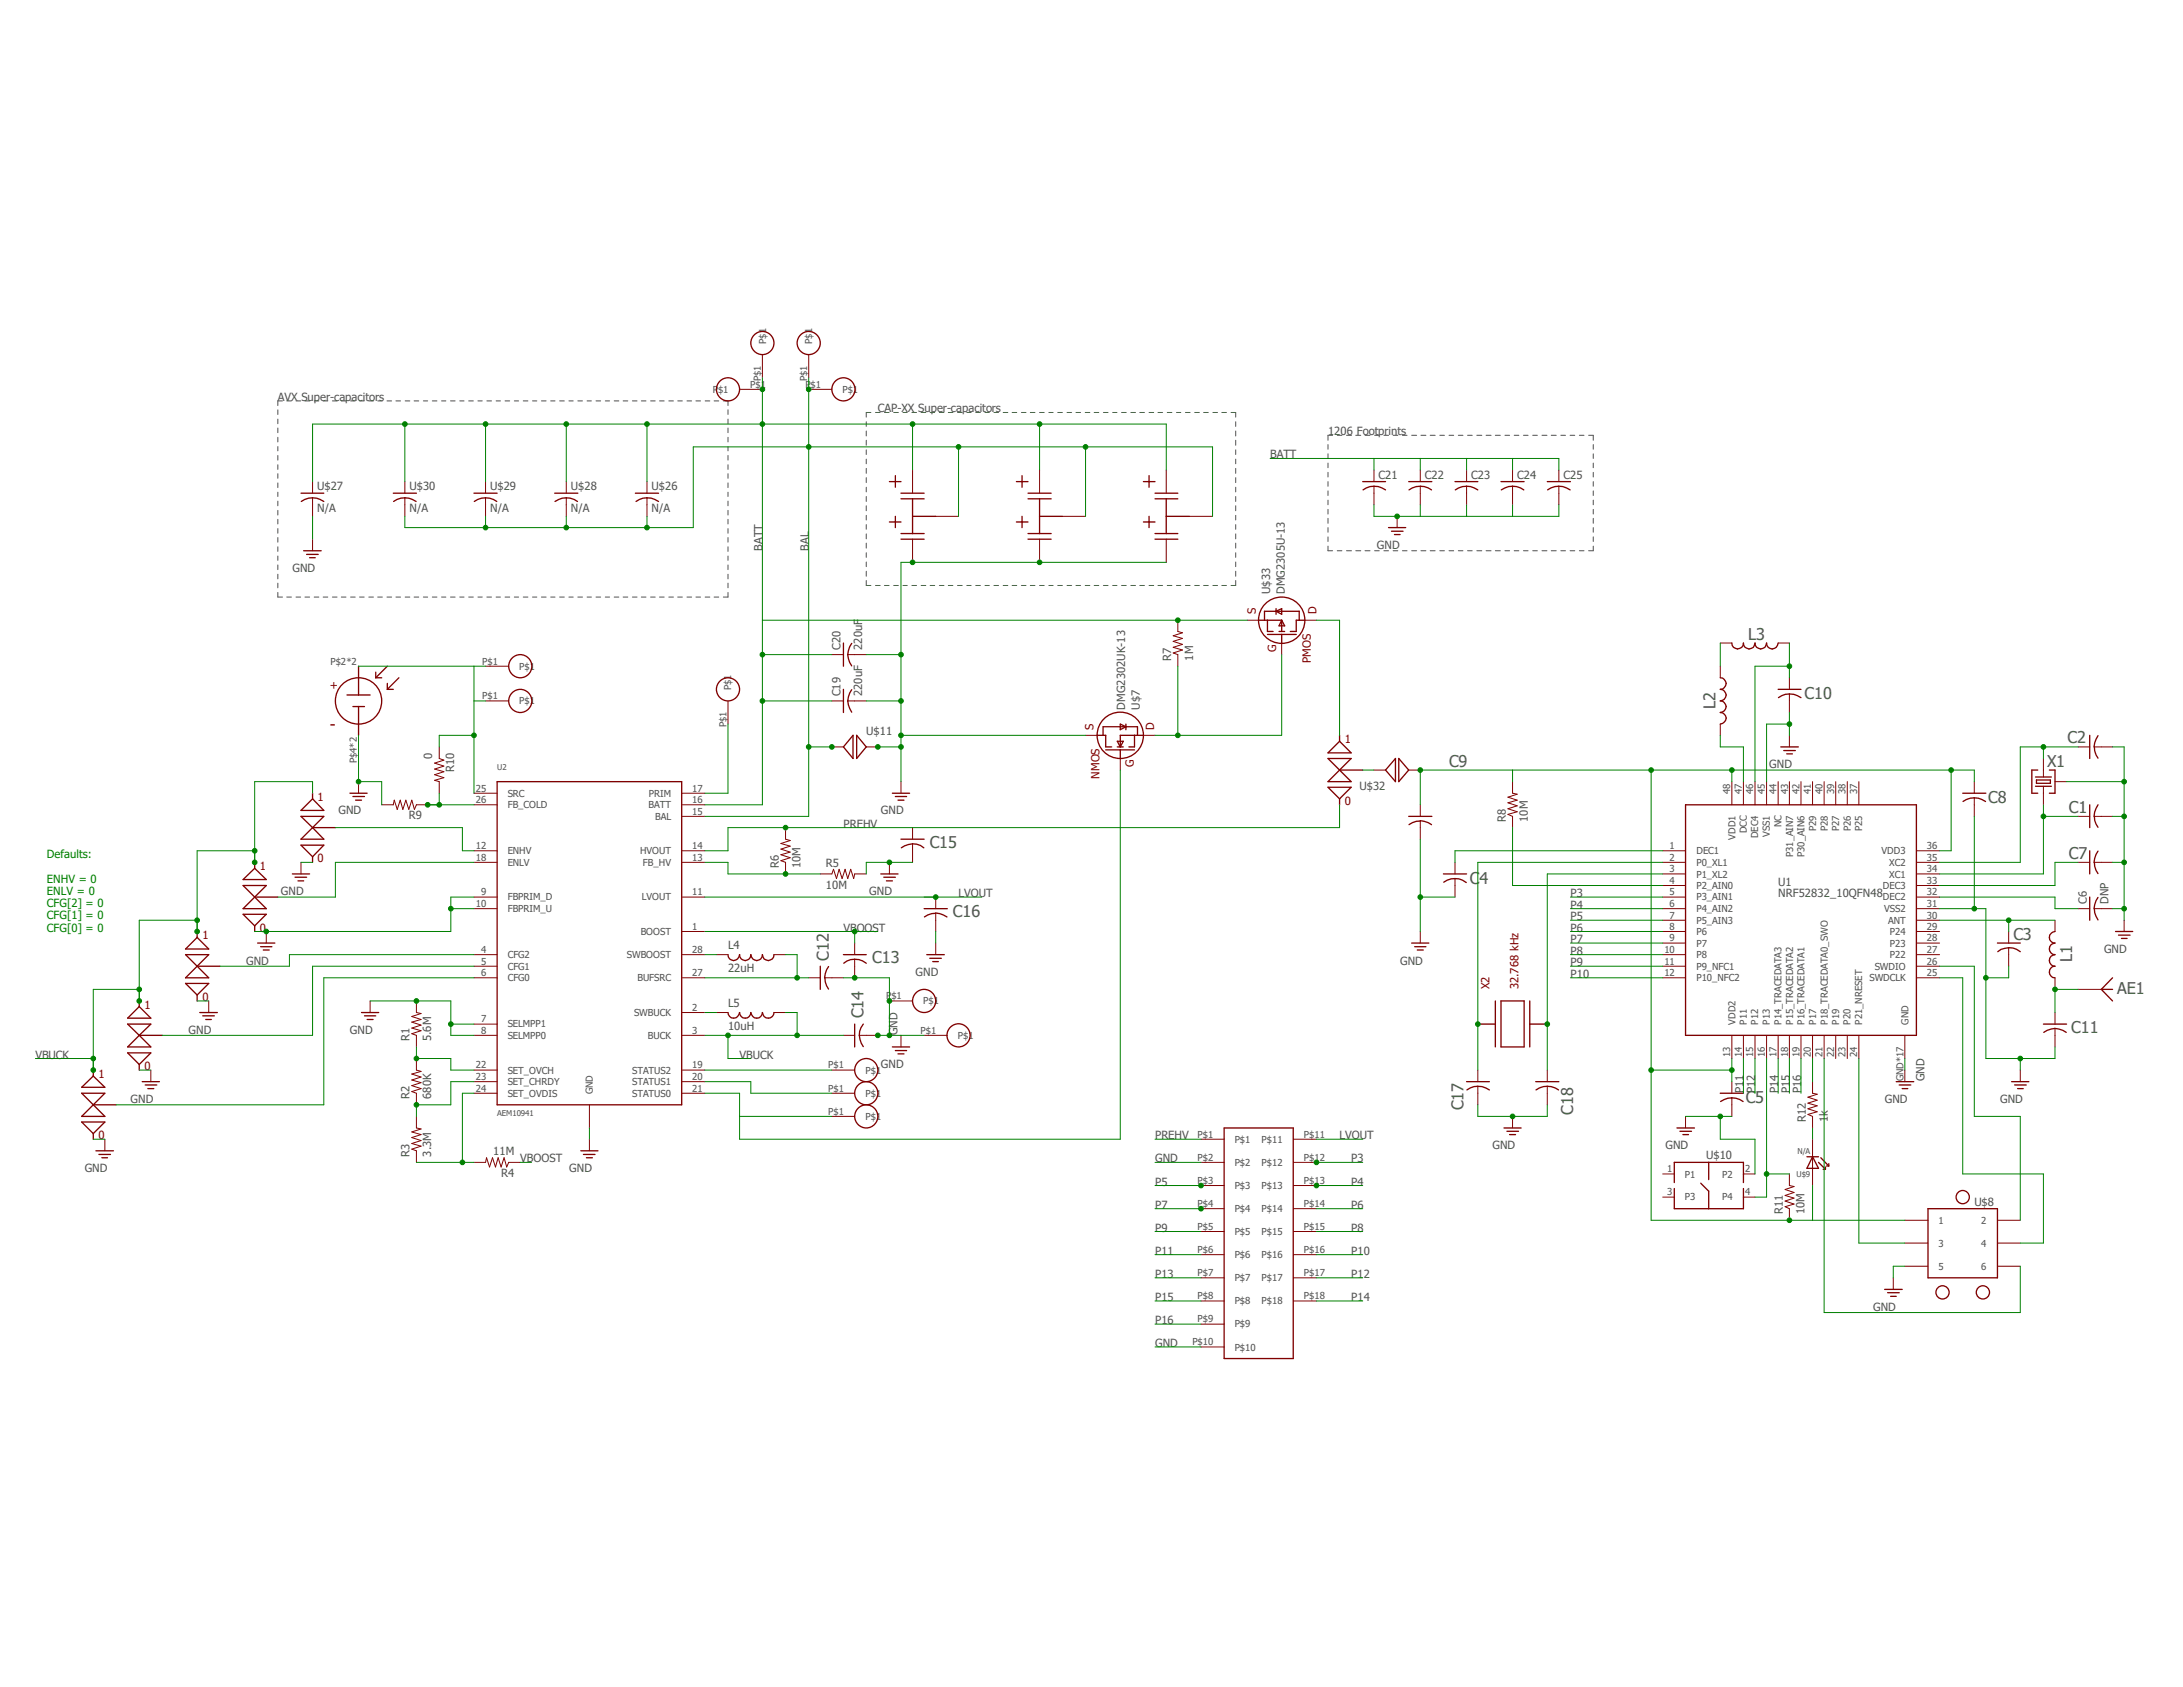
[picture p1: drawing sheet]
<svg xmlns="http://www.w3.org/2000/svg" width="279mm" height="216mm" viewBox="0 0 279 216" stroke-linecap="round" stroke-linejoin="round" font-family="sans-serif">
<defs><g id="words">
<g font-size="2.1" fill="#505050">
<text x="223.7" y="81.9">L3</text>
<text x="231" y="89.5">C10</text>
<text x="219.6" y="90.7" transform="rotate(-90 219.6 90.7)">L2</text>
<text x="264.6" y="95.1">C2</text>
<text x="185.5" y="98.2">C9</text>
<text x="262" y="98.1">X1</text>
<text x="254.5" y="102.8">C8</text>
<text x="264.8" y="104.1">C1</text>
<text x="119" y="108.5">C15</text>
<text x="188.1" y="113.1">C4</text>
<text x="264.8" y="110">C7</text>
<text x="122" y="117.4">C16</text>
<text x="106.1" y="122.9" transform="rotate(-90 106.1 122.9)">C12</text>
<text x="111.6" y="123.3">C13</text>
<text x="257.7" y="120.4">C3</text>
<text x="265.2" y="123.1" transform="rotate(-90 265.2 123.1)">L1</text>
<text x="110.5" y="130.3" transform="rotate(-90 110.5 130.3)">C14</text>
<text x="271" y="127.2">AE1</text>
<text x="265.1" y="132.2">C11</text>
<text x="187.3" y="142.1" transform="rotate(-90 187.3 142.1)">C17</text>
<text x="201.3" y="142.7" transform="rotate(-90 201.3 142.7)">C18</text>
<text x="223.4" y="141.2">C5</text>
</g>
<text font-size="2.1" fill="#800000" x="42.2" y="93.4">-</text>
<g font-size="1.4" fill="#505050">
<text x="35.6" y="51.3">AVX Super-capacitors</text>
<text x="112.4" y="52.8">CAP-XX Super-capacitors</text>
<text x="162.6" y="58.7">BATT</text>
<text x="170" y="55.7">1206 Footprints</text>
<text x="40.6" y="65.5">N/A</text>
<text x="40.6" y="62.7">U$27</text>
<text x="52.4" y="65.5">N/A</text>
<text x="52.4" y="62.7">U$30</text>
<text x="62.7" y="65.5">N/A</text>
<text x="62.7" y="62.7">U$29</text>
<text x="73.1" y="65.5">N/A</text>
<text x="73.1" y="62.7">U$28</text>
<text x="83.4" y="65.5">N/A</text>
<text x="83.4" y="62.7">U$26</text>
<text x="176.5" y="61.3">C21</text>
<text x="182.4" y="61.3">C22</text>
<text x="188.3" y="61.3">C23</text>
<text x="194.2" y="61.3">C24</text>
<text x="200.1" y="61.3">C25</text>
<text x="97.6" y="70.5" transform="rotate(-90 97.6 70.5)">BATT</text>
<text x="103.5" y="70.5" transform="rotate(-90 103.5 70.5)">BAL</text>
<text x="176.2" y="70.3">GND</text>
<text x="37.4" y="73.2">GND</text>
<text x="162.6" y="76" transform="rotate(-90 162.6 76)">U$33</text>
<text x="164.4" y="76" transform="rotate(-90 164.4 76)">DMG2305U-13</text>
<text x="107.6" y="83.2" transform="rotate(-90 107.6 83.2)">C20</text>
<text x="110.4" y="83.2" transform="rotate(-90 110.4 83.2)">220uF</text>
<text x="107.6" y="89.1" transform="rotate(-90 107.6 89.1)">C19</text>
<text x="110.4" y="89.1" transform="rotate(-90 110.4 89.1)">220uF</text>
<text x="149.9" y="84.5" transform="rotate(-90 149.9 84.5)">R7</text>
<text x="152.7" y="84.5" transform="rotate(-90 152.7 84.5)">1M</text>
<text x="110.9" y="94.1">U$11</text>
<text x="144" y="90.8" transform="rotate(-90 144 90.8)">DMG2302UK-13</text>
<text x="145.9" y="90.8" transform="rotate(-90 145.9 90.8)">U$7</text>
<text x="55.3" y="97.2" transform="rotate(-90 55.3 97.2)">0</text>
<text x="58.1" y="98.9" transform="rotate(-90 58.1 98.9)">R10</text>
<text x="174" y="101.1">U$32</text>
<text x="226.4" y="98.3">GND</text>
<text x="43.3" y="104.2">GND</text>
<text x="52.3" y="104.9">R9</text>
<text x="108" y="106">PREHV</text>
<text x="112.7" y="104.2">GND</text>
<text x="192.7" y="105.2" transform="rotate(-90 192.7 105.2)">R8</text>
<text x="195.5" y="105.2" transform="rotate(-90 195.5 105.2)">10M</text>
<text x="99.7" y="111.1" transform="rotate(-90 99.7 111.1)">R6</text>
<text x="102.4" y="111.1" transform="rotate(-90 102.4 111.1)">10M</text>
<text x="105.7" y="113.8">10M</text>
<text x="105.7" y="111">R5</text>
<text x="227.6" y="113.3">U1</text>
<text x="35.9" y="114.6">GND</text>
<text x="108" y="119.2">VBOOST</text>
<text x="111.3" y="114.6">GND</text>
<text x="122.7" y="114.8">LVOUT</text>
<text x="201" y="114.8">P3</text>
<text x="201" y="116.3">P4</text>
<text x="201" y="117.8">P5</text>
<text x="201" y="119.2">P6</text>
<text x="227.6" y="114.8">NRF52832_10QFN48</text>
<text x="267.1" y="115.7" transform="rotate(-90 267.1 115.7)">C6</text>
<text x="269.9" y="115.7" transform="rotate(-90 269.9 115.7)">DNP</text>
<text x="31.5" y="123.4">GND</text>
<text x="93.2" y="124.4">22uH</text>
<text x="93.2" y="121.5">L4</text>
<text x="117.2" y="124.9">GND</text>
<text x="179.2" y="123.4">GND</text>
<text x="201" y="120.7">P7</text>
<text x="201" y="122.2">P8</text>
<text x="201" y="123.7">P9</text>
<text x="201" y="125.1">P10</text>
<text x="269.3" y="122">GND</text>
<text x="93.2" y="131.8">10uH</text>
<text x="93.2" y="128.8">L5</text>
<text x="4.5" y="135.5">VBUCK</text>
<text x="24.1" y="132.3">GND</text>
<text x="44.8" y="132.3">GND</text>
<text x="52.4" y="133.3" transform="rotate(-90 52.4 133.3)">R1</text>
<text x="55.2" y="133.3" transform="rotate(-90 55.2 133.3)">5.6M</text>
<text x="94.7" y="135.5">VBUCK</text>
<text x="112.7" y="136.7">GND</text>
<text x="114.9" y="132.5" transform="rotate(-90 114.9 132.5)">GND</text>
<text x="16.7" y="141.2">GND</text>
<text x="52.4" y="140.6" transform="rotate(-90 52.4 140.6)">R2</text>
<text x="55.2" y="140.6" transform="rotate(-90 55.2 140.6)">680K</text>
<text x="223.1" y="139.9" transform="rotate(-90 223.1 139.9)">P11</text>
<text x="224.6" y="139.9" transform="rotate(-90 224.6 139.9)">P12</text>
<text x="227.6" y="139.9" transform="rotate(-90 227.6 139.9)">P14</text>
<text x="229.1" y="139.9" transform="rotate(-90 229.1 139.9)">P15</text>
<text x="230.5" y="139.9" transform="rotate(-90 230.5 139.9)">P16</text>
<text x="231.1" y="143.6" transform="rotate(-90 231.1 143.6)">R12</text>
<text x="233.9" y="143.6" transform="rotate(-90 233.9 143.6)">1k</text>
<text x="241.2" y="141.2">GND</text>
<text x="246.3" y="138.4" transform="rotate(-90 246.3 138.4)">GND</text>
<text x="256" y="141.2">GND</text>
<text x="52.4" y="148" transform="rotate(-90 52.4 148)">R3</text>
<text x="55.2" y="148" transform="rotate(-90 55.2 148)">3.3M</text>
<text x="63.1" y="147.9">11M</text>
<text x="66.6" y="148.8">VBOOST</text>
<text x="147.8" y="148.8">GND</text>
<text x="147.8" y="145.8">PREHV</text>
<text x="171.5" y="145.8">LVOUT</text>
<text x="172.9" y="148.8">P3</text>
<text x="191" y="147.1">GND</text>
<text x="213.2" y="147.1">GND</text>
<text x="218.4" y="148.4">U$10</text>
<text x="10.8" y="150">GND</text>
<text x="64.1" y="150.7">R4</text>
<text x="72.9" y="150">GND</text>
<text x="147.8" y="151.7">P5</text>
<text x="147.8" y="154.7">P7</text>
<text x="172.9" y="151.7">P4</text>
<text x="172.9" y="154.7">P6</text>
<text x="228.2" y="155.4" transform="rotate(-90 228.2 155.4)">R11</text>
<text x="231" y="155.4" transform="rotate(-90 231 155.4)">10M</text>
<text x="252.7" y="154.3">U$8</text>
<text x="147.8" y="157.7">P9</text>
<text x="147.8" y="160.6">P11</text>
<text x="172.9" y="157.7">P8</text>
<text x="172.9" y="160.6">P10</text>
<text x="147.8" y="166.5">P15</text>
<text x="147.8" y="163.5">P13</text>
<text x="172.9" y="166.5">P14</text>
<text x="172.9" y="163.5">P12</text>
<text x="239.7" y="167.7">GND</text>
<text x="147.8" y="172.4">GND</text>
<text x="147.8" y="169.5">P16</text>
</g>
<g font-size="1.4" fill="#800000">
<text x="160.7" y="78.6" transform="rotate(-90 160.7 78.6)">S</text>
<text x="163.3" y="83.4" transform="rotate(-90 163.3 83.4)">G</text>
<text x="168.5" y="78.6" transform="rotate(-90 168.5 78.6)">D</text>
<text x="42.2" y="88.2">+</text>
<text x="167.8" y="84.9" transform="rotate(-90 167.8 84.9)">PMOS</text>
<text x="140" y="93.4" transform="rotate(-90 140 93.4)">S</text>
<text x="147.7" y="93.4" transform="rotate(-90 147.7 93.4)">D</text>
<text x="172.1" y="95.1">1</text>
<text x="140.7" y="99.7" transform="rotate(-90 140.7 99.7)">NMOS</text>
<text x="145.1" y="98.2" transform="rotate(-90 145.1 98.2)">G</text>
<text x="40.6" y="102.5">1</text>
<text x="172.1" y="103">0</text>
<text x="33.3" y="111.4">1</text>
<text x="40.6" y="110.4">0</text>
<text x="33.3" y="119.2">0</text>
<text x="25.9" y="120.2">1</text>
<text x="18.5" y="129.1">1</text>
<text x="25.9" y="128.1">0</text>
<text x="190.6" y="126.6" transform="rotate(-90 190.6 126.6)">X2</text>
<text x="194.4" y="126.6" transform="rotate(-90 194.4 126.6)">32.768 kHz</text>
<text x="12.6" y="138">1</text>
<text x="18.5" y="137">0</text>
<text x="12.6" y="145.8">0</text>
</g>
<g font-size="1.4" fill="#008000">
<text x="6" y="109.8">Defaults:</text>
<text x="6" y="112.9">ENHV = 0</text>
<text x="6" y="114.5">ENLV = 0</text>
<text x="6" y="116.1">CFG[2] = 0</text>
<text x="6" y="117.6">CFG[1] = 0</text>
<text x="6" y="119.2">CFG[0] = 0</text>
</g>
<g font-size="1.2" fill="#505050">
<text x="98" y="44" transform="rotate(-90 98 44)">P$1</text>
<text x="103.9" y="44" transform="rotate(-90 103.9 44)">P$1</text>
<text x="91.2" y="50.2">P$1</text>
<text x="96" y="49.6">P$1</text>
<text x="97.4" y="48.8" transform="rotate(-90 97.4 48.8)">P$1</text>
<text x="103.1" y="49.6">P$1</text>
<text x="103.3" y="48.8" transform="rotate(-90 103.3 48.8)">P$1</text>
<text x="107.8" y="50.2">P$1</text>
<text x="42.3" y="85">P$2*2</text>
<text x="61.7" y="85">P$1</text>
<text x="61.7" y="89.5">P$1</text>
<text x="66.5" y="85.7">P$1</text>
<text x="93.6" y="88.3" transform="rotate(-90 93.6 88.3)">P$1</text>
<text x="66.5" y="90.1">P$1</text>
<text x="93" y="93.1" transform="rotate(-90 93 93.1)">P$1</text>
<text x="45.7" y="97.7" transform="rotate(-90 45.7 97.7)">P$4*2</text>
<text x="60.9" y="101.3">25</text>
<text x="65" y="101.9">SRC</text>
<text x="83.1" y="101.9">PRIM</text>
<text x="88.6" y="101.3">17</text>
<text x="221.4" y="101.6" transform="rotate(-90 221.4 101.6)">48</text>
<text x="222.9" y="101.6" transform="rotate(-90 222.9 101.6)">47</text>
<text x="224.4" y="101.6" transform="rotate(-90 224.4 101.6)">46</text>
<text x="225.9" y="101.6" transform="rotate(-90 225.9 101.6)">45</text>
<text x="227.4" y="101.6" transform="rotate(-90 227.4 101.6)">44</text>
<text x="228.9" y="101.6" transform="rotate(-90 228.9 101.6)">43</text>
<text x="230.3" y="101.6" transform="rotate(-90 230.3 101.6)">42</text>
<text x="231.8" y="101.6" transform="rotate(-90 231.8 101.6)">41</text>
<text x="233.3" y="101.6" transform="rotate(-90 233.3 101.6)">40</text>
<text x="234.7" y="101.6" transform="rotate(-90 234.7 101.6)">39</text>
<text x="236.2" y="101.6" transform="rotate(-90 236.2 101.6)">38</text>
<text x="237.7" y="101.6" transform="rotate(-90 237.7 101.6)">37</text>
<text x="60.9" y="102.8">26</text>
<text x="65" y="103.4">FB_COLD</text>
<text x="83" y="103.4">BATT</text>
<text x="83.9" y="104.9">BAL</text>
<text x="88.6" y="104.3">15</text>
<text x="88.6" y="102.8">16</text>
<text x="222.1" y="107.4" transform="rotate(-90 222.1 107.4)">VDD1</text>
<text x="223.6" y="106.6" transform="rotate(-90 223.6 106.6)">DCC</text>
<text x="225" y="107.3" transform="rotate(-90 225 107.3)">DEC4</text>
<text x="226.5" y="107.1" transform="rotate(-90 226.5 107.1)">VSS1</text>
<text x="228" y="105.9" transform="rotate(-90 228 105.9)">NC</text>
<text x="232.4" y="106.4" transform="rotate(-90 232.4 106.4)">P29</text>
<text x="233.9" y="106.4" transform="rotate(-90 233.9 106.4)">P28</text>
<text x="235.4" y="106.4" transform="rotate(-90 235.4 106.4)">P27</text>
<text x="236.9" y="106.4" transform="rotate(-90 236.9 106.4)">P26</text>
<text x="238.3" y="106.4" transform="rotate(-90 238.3 106.4)">P25</text>
<text x="60.9" y="108.7">12</text>
<text x="60.9" y="110.2">18</text>
<text x="65" y="109.3">ENHV</text>
<text x="65" y="110.8">ENLV</text>
<text x="81.9" y="109.3">HVOUT</text>
<text x="82.3" y="110.8">FB_HV</text>
<text x="88.6" y="110.2">13</text>
<text x="88.6" y="108.7">14</text>
<text x="213.7" y="108.7">1</text>
<text x="213.7" y="110.2">2</text>
<text x="213.7" y="111.6">3</text>
<text x="213.7" y="113.1">4</text>
<text x="217.1" y="109.3">DEC1</text>
<text x="217.1" y="110.8">P0_XL1</text>
<text x="217.1" y="112.3">P1_XL2</text>
<text x="217.1" y="113.7">P2_AIN0</text>
<text x="229.5" y="109.7" transform="rotate(-90 229.5 109.7)">P31_AIN7</text>
<text x="231" y="109.7" transform="rotate(-90 231 109.7)">P30_AIN6</text>
<text x="240.8" y="109.3">VDD3</text>
<text x="241" y="113.7">DEC3</text>
<text x="241.8" y="112.3">XC1</text>
<text x="241.8" y="110.8">XC2</text>
<text x="246.6" y="113.1">33</text>
<text x="246.6" y="108.7">36</text>
<text x="246.6" y="111.6">34</text>
<text x="246.6" y="110.2">35</text>
<text x="60.9" y="116.1">10</text>
<text x="61.6" y="114.6">9</text>
<text x="65" y="115.2">FBPRIM_D</text>
<text x="65" y="116.7">FBPRIM_U</text>
<text x="82" y="119.7">BOOST</text>
<text x="82.2" y="115.2">LVOUT</text>
<text x="88.6" y="119">1</text>
<text x="88.6" y="114.6">11</text>
<text x="213.7" y="114.6">5</text>
<text x="213.7" y="116.1">6</text>
<text x="213.7" y="117.6">7</text>
<text x="213.7" y="119">8</text>
<text x="217.1" y="115.2">P3_AIN1</text>
<text x="217.1" y="116.7">P4_AIN2</text>
<text x="217.1" y="118.2">P5_AIN3</text>
<text x="217.1" y="119.7">P6</text>
<text x="241" y="115.2">DEC2</text>
<text x="241.2" y="116.7">VSS2</text>
<text x="241.7" y="118.2">ANT</text>
<text x="241.9" y="119.7">P24</text>
<text x="246.6" y="117.6">30</text>
<text x="246.6" y="114.6">32</text>
<text x="246.6" y="119">29</text>
<text x="246.6" y="116.1">31</text>
<text x="61.6" y="124.9">6</text>
<text x="61.6" y="123.4">5</text>
<text x="61.6" y="122">4</text>
<text x="65" y="125.6">CFG0</text>
<text x="65" y="124.1">CFG1</text>
<text x="65" y="122.6">CFG2</text>
<text x="80.2" y="122.6">SWBOOST</text>
<text x="81.6" y="125.6">BUFSRC</text>
<text x="88.6" y="124.9">27</text>
<text x="88.6" y="122">28</text>
<text x="213" y="122">10</text>
<text x="213" y="123.4">11</text>
<text x="213" y="124.9">12</text>
<text x="213.7" y="120.5">9</text>
<text x="217.1" y="121.2">P7</text>
<text x="217.1" y="122.6">P8</text>
<text x="217.1" y="124.1">P9_NFC1</text>
<text x="217.1" y="125.6">P10_NFC2</text>
<text x="239.3" y="125.6">SWDCLK</text>
<text x="239.9" y="124.1">SWDIO</text>
<text x="241.9" y="122.6">P22</text>
<text x="241.9" y="121.2">P23</text>
<text x="246.6" y="122">27</text>
<text x="246.6" y="120.5">28</text>
<text x="246.6" y="124.9">25</text>
<text x="246.6" y="123.4">26</text>
<text x="61.6" y="130.9">7</text>
<text x="65" y="131.5">SELMPP1</text>
<text x="81.2" y="130">SWBUCK</text>
<text x="88.6" y="129.4">2</text>
<text x="113.4" y="127.9">P$1</text>
<text x="118.2" y="128.5">P$1</text>
<text x="222.1" y="131.1" transform="rotate(-90 222.1 131.1)">VDD2</text>
<text x="223.6" y="131.1" transform="rotate(-90 223.6 131.1)">P11</text>
<text x="225" y="131.1" transform="rotate(-90 225 131.1)">P12</text>
<text x="226.5" y="131.1" transform="rotate(-90 226.5 131.1)">P13</text>
<text x="228" y="131.1" transform="rotate(-90 228 131.1)">P14_TRACEDATA3</text>
<text x="229.5" y="131.1" transform="rotate(-90 229.5 131.1)">P15_TRACEDATA2</text>
<text x="231" y="131.1" transform="rotate(-90 231 131.1)">P16_TRACEDATA1</text>
<text x="232.4" y="131.1" transform="rotate(-90 232.4 131.1)">P17</text>
<text x="233.9" y="131.1" transform="rotate(-90 233.9 131.1)">P18_TRACEDATA0_SWO</text>
<text x="235.4" y="131.1" transform="rotate(-90 235.4 131.1)">P19</text>
<text x="236.9" y="131.1" transform="rotate(-90 236.9 131.1)">P20</text>
<text x="238.3" y="131.1" transform="rotate(-90 238.3 131.1)">P21_NRESET</text>
<text x="244.3" y="131.1" transform="rotate(-90 244.3 131.1)">GND</text>
<text x="60.9" y="136.7">22</text>
<text x="61.6" y="132.3">8</text>
<text x="65" y="133">SELMPP0</text>
<text x="65" y="137.4">SET_OVCH</text>
<text x="80.9" y="137.4">STATUS2</text>
<text x="82.9" y="133">BUCK</text>
<text x="88.6" y="132.3">3</text>
<text x="88.6" y="136.7">19</text>
<text x="106" y="136.7">P$1</text>
<text x="110.8" y="137.4">P$1</text>
<text x="117.8" y="132.3">P$1</text>
<text x="122.6" y="133">P$1</text>
<text x="221.4" y="135.3" transform="rotate(-90 221.4 135.3)">13</text>
<text x="222.9" y="135.3" transform="rotate(-90 222.9 135.3)">14</text>
<text x="224.4" y="135.3" transform="rotate(-90 224.4 135.3)">15</text>
<text x="225.9" y="135.3" transform="rotate(-90 225.9 135.3)">16</text>
<text x="227.4" y="135.3" transform="rotate(-90 227.4 135.3)">17</text>
<text x="228.9" y="135.3" transform="rotate(-90 228.9 135.3)">18</text>
<text x="230.3" y="135.3" transform="rotate(-90 230.3 135.3)">19</text>
<text x="231.8" y="135.3" transform="rotate(-90 231.8 135.3)">20</text>
<text x="233.3" y="135.3" transform="rotate(-90 233.3 135.3)">21</text>
<text x="234.7" y="135.3" transform="rotate(-90 234.7 135.3)">22</text>
<text x="236.2" y="135.3" transform="rotate(-90 236.2 135.3)">23</text>
<text x="237.7" y="135.3" transform="rotate(-90 237.7 135.3)">24</text>
<text x="60.9" y="138.2">23</text>
<text x="60.9" y="139.7">24</text>
<text x="65" y="138.9">SET_CHRDY</text>
<text x="65" y="140.3">SET_OVDIS</text>
<text x="75.9" y="140" transform="rotate(-90 75.9 140)">GND</text>
<text x="80.9" y="140.3">STATUS0</text>
<text x="80.9" y="138.9">STATUS1</text>
<text x="88.6" y="139.7">21</text>
<text x="88.6" y="138.2">20</text>
<text x="106" y="139.7">P$1</text>
<text x="106" y="142.7">P$1</text>
<text x="110.8" y="140.3">P$1</text>
<text x="110.8" y="143.3">P$1</text>
<text x="243.6" y="138.4" transform="rotate(-90 243.6 138.4)">GND*17</text>
<text x="153.3" y="145.6">P$1</text>
<text x="153.3" y="148.5">P$2</text>
<text x="158" y="146.3">P$1</text>
<text x="158" y="149.2">P$2</text>
<text x="161.5" y="146.3">P$11</text>
<text x="161.5" y="149.2">P$12</text>
<text x="166.9" y="145.6">P$11</text>
<text x="166.9" y="148.5">P$12</text>
<text x="153.3" y="151.5">P$3</text>
<text x="153.3" y="154.5">P$4</text>
<text x="158" y="152.1">P$3</text>
<text x="158" y="155.1">P$4</text>
<text x="161.5" y="152.1">P$13</text>
<text x="161.5" y="155.1">P$14</text>
<text x="166.9" y="151.5">P$13</text>
<text x="166.9" y="154.5">P$14</text>
<text x="213.4" y="150">1</text>
<text x="213.4" y="153">3</text>
<text x="215.6" y="150.7">P1</text>
<text x="215.6" y="153.6">P3</text>
<text x="220.4" y="150.7">P2</text>
<text x="220.4" y="153.6">P4</text>
<text x="223.3" y="150">2</text>
<text x="223.3" y="153">4</text>
<text x="153.3" y="157.4">P$5</text>
<text x="153.3" y="160.4">P$6</text>
<text x="158" y="158.1">P$5</text>
<text x="158" y="161">P$6</text>
<text x="161.5" y="158.1">P$15</text>
<text x="161.5" y="161">P$16</text>
<text x="166.9" y="157.4">P$15</text>
<text x="166.9" y="160.4">P$16</text>
<text x="248.1" y="156.6">1</text>
<text x="248.1" y="159.6">3</text>
<text x="253.6" y="156.6">2</text>
<text x="253.6" y="159.6">4</text>
<text x="153.3" y="163.3">P$7</text>
<text x="153.3" y="166.3">P$8</text>
<text x="158" y="164">P$7</text>
<text x="158" y="166.9">P$8</text>
<text x="161.5" y="164">P$17</text>
<text x="161.5" y="166.9">P$18</text>
<text x="166.9" y="163.3">P$17</text>
<text x="166.9" y="166.3">P$18</text>
<text x="248.1" y="162.5">5</text>
<text x="253.6" y="162.5">6</text>
<text x="152.6" y="172.2">P$10</text>
<text x="153.3" y="169.2">P$9</text>
<text x="158" y="169.9">P$9</text>
<text x="158" y="172.8">P$10</text>
</g>
<g font-size="1" fill="#505050">
<text x="63.6" y="98.6">U2</text>
<text x="63.6" y="142.9">AEM10941</text>
<text x="230" y="147.7">N/A</text>
<text x="229.9" y="150.7">U$9</text>
</g>
</g></defs>
<path d="M4.2 41.9l271 132.1M275.2 41.9l-271 132.1" fill="none" stroke="#fff" stroke-width=".13"/>
<g fill="none" stroke="#505050" stroke-width=".13">
<path d="M35.6 52.5v.5M35.6 53.6v.6M35.6 54.8v.6M35.6 56v.6M35.6 57.1v.6M35.6 58.3v.6M35.6 59.5v.6M36.2 51.3h-.6v.6M36.7 51.3h.6M37.9 51.3h.6M39 51.3h.6M40.2 51.3h.6"/>
<path d="M41.4 51.3h.6M42.5 51.3h.6M43.7 51.3h.6M44.9 51.3h.6M46 51.3h.6M47.2 51.3h.6M48.3 51.3h.6M49.5 51.3h.6M50.7 51.3h.6M51.9 51.3h.6M53 51.3h.6M54.2 51.3h.5"/>
<path d="M55.3 51.3h.6M56.5 51.3h.6M57.7 51.3h.6M58.8 51.3h.6M60 51.3h.6M61.2 51.3h.5M62.3 51.3h.6M63.5 51.3h.6M64.6 51.3h.6M65.8 51.3h.6M67 51.3h.6M68.2 51.3h.5"/>
<path d="M69.3 51.3h.6M70.5 51.3h.5M71.6 51.3h.6M72.8 51.3h.6M74 51.3h.5M75.1 51.3h.6M76.3 51.3h.6M77.5 51.3h.5M78.6 51.3h.6M79.8 51.3h.5M80.9 51.3h.6M82.1 51.3h.6"/>
<path d="M83.3 51.3h.6M84.4 51.3h.6M85.6 51.3h.6M86.7 51.3h.6M87.9 51.3h.6M89.1 51.3h.6M90.3 51.3h.5M91.4 51.3h.6M92.6 51.3h.6v.6M93.2 52.5v.5M93.2 53.6v.6M93.2 54.8v.6"/>
<path d="M93.2 56v.6M93.2 57.1v.6M93.2 58.3v.6M93.2 59.5v.6M110.9 54v.6M110.9 55.2v.6M110.9 56.3v.7M110.9 57.6v.6M110.9 58.8v.6M110.9 59.9v.7M111.5 52.8h-.6v.6M112.1 52.8h.5"/>
<path d="M113.2 52.8h.6M114.4 52.8h.6M115.6 52.8h.5M116.7 52.8h.6M117.9 52.8h.6M119 52.8h.6M120.2 52.8h.6M121.4 52.8h.6M122.6 52.8h.5M123.7 52.8h.6M124.9 52.8h.6M126.1 52.8h.5"/>
<path d="M127.2 52.8h.6M128.4 52.8h.6M129.5 52.8h.6M130.7 52.8h.6M131.9 52.8h.6M133.1 52.8h.5M134.2 52.8h.6M135.4 52.8h.6M136.6 52.8h.6M137.7 52.8h.6M138.9 52.8h.6M140 52.8h.6"/>
<path d="M141.2 52.8h.6M142.4 52.8h.6M143.6 52.8h.5M144.7 52.8h.6M145.9 52.8h.6M147.1 52.8h.6M148.2 52.8h.6M149.4 52.8h.6M150.6 52.8h.5M151.7 52.8h.6M152.9 52.8h.6M154.1 52.8h.5"/>
<path d="M155.2 52.8h.6M156.4 52.8h.6M157.6 52.8h.6v.6M158.2 54v.6M158.2 55.2v.6M158.2 56.3v.7M158.2 57.6v.6M158.2 58.8v.6M158.2 59.9v.7M170 56.9v.6M170 58.1v.6M170 59.3v.6"/>
<path d="M170.6 55.7h-.6v.6M171.2 55.7h.5M172.3 55.7h.7M173.5 55.7h.7M174.7 55.7h.6M175.9 55.7h.6M177.1 55.7h.6M178.3 55.7h.6M179.5 55.7h.6M180.7 55.7h.6M181.9 55.7h.6M183 55.7h.7"/>
<path d="M184.3 55.7h.6M185.5 55.7h.6M186.6 55.7h.6M187.8 55.7h.6M189 55.7h.7M190.2 55.7h.6M191.4 55.7h.6M192.6 55.7h.6M193.8 55.7h.6M195 55.7h.6M196.2 55.7h.6M197.4 55.7h.6"/>
<path d="M198.5 55.7h.7M199.8 55.7h.6M201 55.7h.5M202.1 55.7h.6M203.3 55.7h.6v.6M203.9 56.9v.6M203.9 58.1v.6M203.9 59.3v.6M35.6 75.8v.6h.6M35.6 60.6v.6M35.6 61.8v.6M35.6 63v.5"/>
<path d="M35.6 64.1v.6M35.6 65.3v.6M35.6 66.5v.6M35.6 67.6v.6M35.6 68.8v.6M35.6 70v.6M35.6 71.2v.5M35.6 72.3v.6M35.6 73.5v.6M35.6 74.6v.6M36.7 76.4h.6M37.9 76.4h.6"/>
<path d="M39 76.4h.6M40.2 76.4h.6M41.4 76.4h.6M42.5 76.4h.6M43.7 76.4h.6M44.9 76.4h.6M46 76.4h.6M47.2 76.4h.6M48.3 76.4h.6M49.5 76.4h.6M50.7 76.4h.6M51.9 76.4h.6"/>
<path d="M53 76.4h.6M54.2 76.4h.5M55.3 76.4h.6M56.5 76.4h.6M57.7 76.4h.6M58.8 76.4h.6M60 76.4h.6M61.2 76.4h.5M62.3 76.4h.6M63.5 76.4h.6M64.6 76.4h.6M65.8 76.4h.6"/>
<path d="M67 76.4h.6M68.2 76.4h.5M69.3 76.4h.6M70.5 76.4h.5M71.6 76.4h.6M72.8 76.4h.6M74 76.4h.5M75.1 76.4h.6M76.3 76.4h.6M77.5 76.4h.5M78.6 76.4h.6M79.8 76.4h.5"/>
<path d="M80.9 76.4h.6M82.1 76.4h.6M83.3 76.4h.6M84.4 76.4h.6M85.6 76.4h.6M86.7 76.4h.6M87.9 76.4h.6M89.1 76.4h.6M90.3 76.4h.5M91.4 76.4h.6M93.2 60.6v.6M93.2 61.8v.6"/>
<path d="M93.2 63v.5M93.2 64.1v.6M93.2 65.3v.6M93.2 66.5v.6M93.2 67.6v.6M93.2 68.8v.6M93.2 70v.6M93.2 71.2v.5M93.2 72.3v.6M93.2 73.5v.6M93.2 74.6v.6M93.2 75.8v.6h-.6"/>
<path d="M110.9 74.3v.6h.6M110.9 61.1v.7M110.9 62.4v.5M110.9 63.5v.7M110.9 64.7v.7M110.9 66v.5M110.9 67.1v.6M110.9 68.3v.7M110.9 69.5v.6M110.9 70.7v.6M110.9 71.9v.6M110.9 73.1v.6"/>
<path d="M112.1 74.9h.5M113.2 74.9h.6M114.4 74.9h.6M115.6 74.9h.5M116.7 74.9h.6M117.9 74.9h.6M119 74.9h.6M120.2 74.9h.6M121.4 74.9h.6M122.6 74.9h.5M123.7 74.9h.6M124.9 74.9h.6"/>
<path d="M126.1 74.9h.5M127.2 74.9h.6M128.4 74.9h.6M129.5 74.9h.6M130.7 74.9h.6M131.9 74.9h.6M133.1 74.9h.5M134.2 74.9h.6M135.4 74.9h.6M136.6 74.9h.6M137.7 74.9h.6M138.9 74.9h.6"/>
<path d="M140 74.9h.6M141.2 74.9h.6M142.4 74.9h.6M143.6 74.9h.5M144.7 74.9h.6M145.9 74.9h.6M147.1 74.9h.6M148.2 74.9h.6M149.4 74.9h.6M150.6 74.9h.5M151.7 74.9h.6M152.9 74.9h.6"/>
<path d="M154.1 74.9h.5M155.2 74.9h.6M156.4 74.9h.6M158.2 61.1v.7M158.2 62.4v.5M158.2 63.5v.7M158.2 64.7v.7M158.2 66v.5M158.2 67.1v.6M158.2 68.3v.7M158.2 69.5v.6M158.2 70.7v.6"/>
<path d="M158.2 71.9v.6M158.2 73.1v.6M158.2 74.3v.6h-.6M170 69.9v.6h.6M170 60.5v.5M170 61.6v.6M170 62.8v.6M170 64v.6M170 65.2v.6M170 66.3v.7M170 67.5v.6M170 68.7v.6"/>
<path d="M171.2 70.5h.5M172.3 70.5h.7M173.5 70.5h.7M174.7 70.5h.6M175.9 70.5h.6M177.1 70.5h.6M178.3 70.5h.6M179.5 70.5h.6M180.7 70.5h.6M181.9 70.5h.6M183 70.5h.7M184.3 70.5h.6"/>
<path d="M185.5 70.5h.6M186.6 70.5h.6M187.8 70.5h.6M189 70.5h.7M190.2 70.5h.6M191.4 70.5h.6M192.6 70.5h.6M193.8 70.5h.6M195 70.5h.6M196.2 70.5h.6M197.4 70.5h.6M198.5 70.5h.7"/>
<path d="M199.8 70.5h.6M201 70.5h.5M202.1 70.5h.6M203.9 60.5v.5M203.9 61.6v.6M203.9 62.8v.6M203.9 64v.6M203.9 65.2v.6M203.9 66.3v.7M203.9 67.5v.6M203.9 68.7v.6M203.9 69.9v.6h-.6"/>
</g>
<g fill="none" stroke="#800000" stroke-width=".17">
<path d="M38.5 63.1h2.9M38.6 64.2a2.46 2.46 0 0 1 2.8 0M38.9 70.5h2.2M39.2 71h1.5M39.6 71.4h.7M50.3 63.1h3M50.4 64.2a2.46 2.46 0 0 1 2.9 0M60.7 63.1h2.9M60.7 64.2a2.46 2.46 0 0 1 2.9 0M71 63.1h3M71 64.2a2.46 2.46 0 0 1 2.9 0M81.3 63.1h3"/>
<path d="M81.4 64.2a2.46 2.46 0 0 1 2.9 0M113.8 61.6h1.5M113.8 66.8h1.5M114.6 60.9v1.5M114.6 66.1v1.4M115.3 69h3M115.3 68.3h3M115.3 63.1h3M115.3 63.8h3M116.8 63.8v4.5M116.8 66.1h3M130.1 61.6h1.5"/>
<path d="M130.1 66.8h1.5M130.8 60.9v1.5M130.8 66.1v1.4M131.6 69h2.9M131.6 68.3h2.9M131.6 63.1h2.9M131.6 63.8h2.9M133.1 66.1h2.9M133.1 63.8v4.5M146.3 61.6h1.5M146.3 66.8h1.5M147.1 60.9v1.5"/>
<path d="M147.1 66.1v1.4M147.8 69h2.9M147.8 68.3h2.9M147.8 63.1h2.9M147.8 63.8h2.9M149.3 66.1h2.9M149.3 63.8v4.5M161.1 79.4h2.9M161.8 79.4v-1.2h4.5v1.2M162.2 79.4v1.4h.7M163.3 78.2l.7-.3v.7zM163.3 77.9v.7"/>
<path d="M164 79.4v1.4M164 79.4l.4 .7h-.7zM167 79.4h-1.1v1.4h-.8M174.4 61.6h2.9M174.5 62.7a2.46 2.46 0 0 1 2.8 0M177.7 67.5h2.2M178.1 68h1.5M178.5 68.4h.7M180.3 61.6h3M180.3 62.7a2.46 2.46 0 0 1 2.9 0M186.2 61.6h2.9M186.3 62.7a2.46 2.46 0 0 1 2.8 0"/>
<path d="M192.1 61.6h3M192.2 62.7a2.46 2.46 0 0 1 2.8 0M198 61.6h3M198.1 62.7a2.46 2.46 0 0 1 2.9 0M44.4 88.9h3M45.2 90.4h1.5M45.9 85.3v3.6M45.9 90.4v3.7M48.1 86v.7M48.1 86.7h.8M49.6 88.2h.7M49.6 85.3l-1.5 1.4"/>
<path d="M49.6 87.5v.7M51.1 86.7l-1.5 1.5M107.9 82.3v3M107.9 88.2v3M109 88.3a2.29 2.29 0 0 0 0 2.8M109 82.3a2.29 2.29 0 0 0 0 2.9M109.2 94.1v3l-1.3-1.5zM109.6 94.1l1.3 1.5-1.3 1.5zM140.4 94.1h1.1v1.5h.8M141.2 94.1v-1.1h4.4v1.1M141.5 96h3.7M143 95.6h.8"/>
<path d="M143 94.9h.8l-.4 .7zM143.4 92.7l.7 .3-.7 .4zM143.4 96v1.1M144.1 92.7v.7M145.2 94.1v1.5h-.7M146.3 94.1h-2.9v1.5M162.2 81.2h3.7M163.7 80.8h.7M164 81.2v1.1M170 97.1h2.9l-2.9 2.9h2.9zM171.4 98.6h3M171.4 94.9l1.5 1.5h-2.9z"/>
<path d="M171.4 94.1v.8M178.6 97.1v2.9l-1.3-1.4zM179 97.1l1.3 1.5-1.3 1.4zM220.2 86.7a.74 .74 0 0 1 .7 .8 .74 .74 0 0 1-.7 .7 .74 .74 0 0 1 .7 .8 .74 .74 0 0 1-.7 .7 .74 .74 0 0 1 .7 .7 .74 .74 0 0 1-.7 .8 .74 .74 0 0 1 .7 .7 .74 .74 0 0 1-.7 .8M221.7 82.3a.74 .74 0 0 0 .7 .8 .74 .74 0 0 0 .7-.8 .74 .74 0 0 0 .8 .8 .74 .74 0 0 0 .7-.8 .74 .74 0 0 0 .8 .8 .74 .74 0 0 0 .7-.8 .74 .74 0 0 0 .7 .8 .74 .74 0 0 0 .8-.8M227.6 88.2h2.9M227.6 89.3a2.46 2.46 0 0 1 2.9 0M227.9 95.6h2.3M228.3 96.1h1.5M228.7 96.5h.7M260.5 99.4h2.1M260.6 99.8h1.8v.4h-1.8z"/>
<path d="M260.8 98.6h-.7v2.9h.7M262.3 98.6h.7v2.9h-.7M267.5 94.1v3M268.1 95.6v.5l.4 .9M268.5 94.1l-.4 1-.1 .5M25.2 120l1.5 1.5h-3zM25.2 119.2v.8M31.1 113.3h3l-3 3h3zM31.1 112.6l1.5-1.5 1.5 1.5zM31.1 117h3l-1.5 1.5zM32.6 114.8h3M32.6 110.4v.7"/>
<path d="M32.6 118.5v.7M37.4 111.8h2.2M37.8 112.3h1.4M38.1 112.7h.8M38.5 104.5l2.9 2.9h-2.9l2.9-2.9zM38.5 108.2h2.9l-1.4 1.4zM40 105.9h2.9M40 102.2l1.4 1.5h-2.9zM40 101.5v.7M40 109.6v.8M44.8 101.5h2.2M45.2 101.9h1.5"/>
<path d="M45.5 102.4h.8M63.6 100h23.6v41.4h-23.6zM112.7 111.8h2.2M113.1 112.3h1.5M113.5 112.7h.7M114.2 101.5h2.2M114.6 101.9h1.4M114.9 102.4h.8M115.3 107.4h3M115.4 108.5a2.29 2.29 0 0 1 2.8 0M118.3 116.3h2.9M119.8 116.8l.5 .1 .9 .4"/>
<path d="M119.8 116.9h-.5l-1 .4M170 100.8h2.9l-1.5 1.4zM171.4 102.2v.8M180.3 104.5h3M181.8 105l1 .3 .4 .2M181.8 105.1h-.5l-1 .4M184.7 111.8h3M184.8 112.9a2.37 2.37 0 0 1 2.9 0M215.7 103h29.6v29.5h-29.6zM251.2 101.5h3M251.2 102.6a2.46 2.46 0 0 1 2.9 0M260.5 100.6h2.1"/>
<path d="M263 119.2a.74 .74 0 0 0-.7 .8 .74 .74 0 0 0 .7 .7 .74 .74 0 0 0-.7 .7 .74 .74 0 0 0 .7 .8 .74 .74 0 0 0-.7 .7 .74 .74 0 0 0 .7 .8 .74 .74 0 0 0-.7 .7 .74 .74 0 0 0 .7 .7M267.5 103v2.9M267.5 108.9v2.9M267.5 114.8v3M268.1 104.5v.5l.4 .9M268.1 116.3v.5l.4 .9M268.1 110.4v.5l.4 .9M268.5 103l-.4 .9-.1 .6M268.5 114.9l-.2 .4-.3 1M268.5 108.9l-.2 .4-.3 1.1M270.8 119.2h2.2M271.1 119.7h1.5"/>
<path d="M10.5 139.9h2.9l-2.9 3h2.9zM10.5 139.1l1.4-1.4 1.5 1.4zM11.9 136.9v.8M16.3 131.1h3l-1.5 1.4zM16.3 134.7h3l-1.5 1.5zM17.8 132.5h3M17.8 132.5l1.5 1.5h-3zM17.8 128.8l1.5 1.5h-3zM17.8 128.1v.7M17.8 136.2v.7M18.2 138.4h2.2M18.6 138.9h1.5"/>
<path d="M18.9 139.3h.8M23.7 122.2h3l-3 2.9h3zM23.7 125.9h3l-1.5 1.4zM25.2 123.7h3M25.2 127.3v.8M25.6 129.6h2.2M26 130h1.4M26.3 130.5h.8M33 120.7h2.2M33.4 121.2h1.4M33.7 121.6h.8M46.3 129.6h2.2"/>
<path d="M46.7 130h1.4M47 130.5h.8M93.2 129.6a.74 .74 0 0 0 .7 .7 .74 .74 0 0 0 .8-.7 .72 .72 0 0 0 .7 .7 .72 .72 0 0 0 .7-.7 .74 .74 0 0 0 .7 .7 .74 .74 0 0 0 .8-.7 .74 .74 0 0 0 .7 .7 .74 .74 0 0 0 .8-.7M93.2 122.2a.74 .74 0 0 0 .7 .7 .74 .74 0 0 0 .8-.7 .72 .72 0 0 0 .7 .7 .72 .72 0 0 0 .7-.7 .74 .74 0 0 0 .7 .7 .74 .74 0 0 0 .8-.7 .74 .74 0 0 0 .7 .7 .74 .74 0 0 0 .8-.7M105 123.7v2.9M105.6 125.1v.5l.4 1M106 123.7l-.2 .4-.3 1M107.9 122.2h3M108 123.3a2.29 2.29 0 0 1 2.9 0M109.4 131.1v2.9M110.5 131.1a2.29 2.29 0 0 0 0 2.8M114.2 134h2.2"/>
<path d="M114.6 134.5h1.4M114.9 134.9h.8M118.6 122.2h2.3M119 122.6h1.5M119.4 123.1h.7M180.7 120.7h2.2M181.1 121.2h1.4M181.4 121.6h.8M187.7 138.4h2.9M187.7 139.5a2.46 2.46 0 0 1 2.9 0M189.1 131.1h2.3M191.4 128.1v5.9"/>
<path d="M192.1 128.1h3v5.9h-3zM195.8 131.1h2.2M195.8 128.1v5.9M196.6 138.4h2.9M196.6 139.5a2.46 2.46 0 0 1 2.9 0M220.2 139.9h2.9M242.7 138.4h2.2M243.1 138.9h1.5M243.5 139.3h.7M255.7 120.7h2.9M255.7 121.8a2.29 2.29 0 0 1 2.9 0M257.5 138.4h2.2"/>
<path d="M257.9 138.9h1.4M258.2 139.3h.8M261.5 131.1h3M261.6 132.1a2.29 2.29 0 0 1 2.9 0M268.9 126.6l1.5 1.5M268.9 126.6h1.5M270.4 125.1l-1.5 1.5M271.5 120.1h.7M10.5 143.6h2.9l-1.5 1.5zM11.9 141.4h3M11.9 145.1v.7M12.3 147.3h2.2"/>
<path d="M12.7 147.7h1.4M13 148.2h.8M74.3 147.3h2.2M74.7 147.7h1.5M75.1 148.2h.7M156.7 144.4h8.8v29.5h-8.8zM192.5 144.4h2.2M192.9 144.8h1.5M193.2 145.2h.8M214.3 152.1v2.6h8.8v-2.6M214.3 151.3v-2.5h8.8v2.5M214.6 144.4h2.3"/>
<path d="M215 144.8h1.5M215.4 145.2h.7M217.7 151.4l1 1v2.3M218.7 148.8v2.2M220.2 141a2.46 2.46 0 0 1 2.9 0M231.3 148h1.4M232 148l.7 1.5h-1.4zM232.7 148.8l.9 .8M233 148.2l1.1 1M233.3 149.6h.3M233.6 149.4v.2M233.8 149.2h.3"/>
<path d="M234.1 148.9v.3M246.8 154.7h8.9v8.8h-8.9zM241.2 165h2.3M241.6 165.4h1.5M242 165.9h.7"/>
<circle cx="93.2" cy="49.8" r="1.48"/>
<circle cx="97.6" cy="43.9" r="1.48"/>
<circle cx="103.5" cy="43.9" r="1.48"/>
<circle cx="108" cy="49.8" r="1.48"/>
<circle cx="164" cy="79.4" r="2.97"/>
<circle cx="45.9" cy="89.7" r="2.97"/>
<circle cx="66.6" cy="85.3" r="1.48"/>
<circle cx="66.6" cy="89.7" r="1.48"/>
<circle cx="93.2" cy="88.2" r="1.48"/>
<circle cx="143.4" cy="94.1" r="2.97"/>
<circle cx="110.9" cy="137" r="1.48"/>
<circle cx="110.9" cy="139.9" r="1.48"/>
<circle cx="118.3" cy="128.1" r="1.48"/>
<circle cx="122.7" cy="132.5" r="1.48"/>
<circle cx="110.9" cy="142.9" r="1.48"/>
<circle cx="251.2" cy="153.2" r=".85"/>
<circle cx="248.6" cy="165.4" r=".85"/>
<circle cx="253.8" cy="165.4" r=".85"/>
</g>
<g fill="none" stroke="#800000" stroke-width=".13">
<path d="M94.7 49.8h2.9M97.6 45.4v2.9M103.5 45.4v2.9M103.5 49.8h3M40 61.6v1.5M40 63.7v2.4M40 69v1.5M51.8 61.6v1.5M51.8 63.7v2.4M62.1 61.6v1.5M62.1 63.7v2.4M72.5 61.6v1.5"/>
<path d="M72.5 63.7v2.4M82.8 61.6v1.5M82.8 63.7v2.4M116.8 60.2v2.9M116.8 69v3M119.8 66.1h2.9M133.1 60.2v2.9M133.1 69v3M136 66.1h2.9M149.3 60.2v2.9M149.3 69v3M150.7 79.4v1.4l.6 .2-1.1 .4 1.1 .3-1.1 .4 1.1 .4-1.1 .3 1.1 .4-1.1 .4 .5 .2v1.5"/>
<path d="M152.2 66.1h3M159.6 79.4h1.5M167 79.4h1.5M175.9 60.2v1.4M175.9 62.2v2.4M178.8 66.1v1.4M181.8 60.2v1.4M181.8 62.2v2.4M187.7 60.2v1.4M187.7 62.2v2.4M193.6 60.2v1.4M193.6 62.2v2.4"/>
<path d="M199.5 60.2v1.4M199.5 62.2v2.4M56.2 95.6v1.5l.6 .2-1.2 .4 1.2 .3-1.2 .4 1.2 .4-1.2 .3 1.2 .4-1.2 .4 .6 .1v1.5M62.1 89.7h3M62.1 85.3h3M93.2 89.7v3M106.5 95.6h1.4M106.5 89.7h1.4M106.5 83.8h1.4M108.5 89.7h2.4M108.5 83.8h2.4M110.9 95.6h1.5"/>
<path d="M138.9 94.1h1.5M143.4 97.1v1.5M146.3 94.1h1.5M164 82.3v1.5M175.9 98.6h1.4M180.3 98.6h1.5M220.2 82.3h1.5M220.2 85.3v1.4M220.2 92.7v1.4M227.6 82.3h1.4M229 86.7v1.5M229 88.8v2.4"/>
<path d="M229 94.1v1.5M261.5 97.1v2.3M266 95.6h1.5M268.1 95.6h2.3M34.1 119.2v1.5M38.5 110.4v1.4M45.9 100v1.5M48.9 103h1.4l.2-.6 .3 1.2 .4-1.2 .4 1.2 .3-1.2 .4 1.2 .4-1.2 .3 1.2 .3-.6h1.4M60.7 108.9h2.9M60.7 114.8h2.9M60.7 110.4h2.9M60.7 116.3h2.9"/>
<path d="M60.7 103h2.9M60.7 101.5h2.9M87.2 108.9h3M87.2 114.8h3M87.2 110.4h3M87.2 119.2h3M87.2 104.5h3M87.2 103h3M87.2 101.5h3M100.5 105.9v1.5l.6 .2-1.2 .3 1.2 .4-1.2 .4 1.2 .4-1.2 .3 1.2 .4-1.2 .4 .6 .2v1.4M105 111.8h1.5l.2-.5 .4 1.1 .3-1.1 .4 1.1 .4-1.1 .3 1.1 .4-1.1 .4 1.1 .1-.6h1.5M113.8 110.4v1.4"/>
<path d="M115.3 100v1.5M116.8 105.9v1.5M116.8 108v2.4M119.8 114.8v1.5M119.8 116.9v2.3M181.8 103v1.5M181.8 105.1v2.3M181.8 119.2v1.5M186.2 110.4v1.4M186.2 112.4v2.4M193.6 100v1.5l.6 .1-1.2 .4 1.2 .4-1.2 .3 1.2 .4-1.2 .4 1.2 .4-1.2 .3 .6 .3v1.4M212.8 117.8h2.9"/>
<path d="M212.8 108.9h2.9M212.8 114.8h2.9M212.8 113.3h2.9M212.8 110.4h2.9M212.8 111.8h2.9M212.8 116.3h2.9M212.8 119.2h2.9M221.7 100v3M223.1 100v3M224.6 100v3M226.1 100v3M227.6 100v3"/>
<path d="M229 100v3M230.5 100v3M232 100v3M233.5 100v3M234.9 100v3M236.4 100v3M237.9 100v3M245.3 117.8h2.9M245.3 108.9h2.9M245.3 114.8h2.9M245.3 113.3h2.9M245.3 110.4h2.9"/>
<path d="M245.3 111.8h2.9M245.3 116.3h2.9M245.3 119.2h2.9M252.7 100v1.5M252.7 102.1v2.4M257.1 119.2v1.5M261.5 100.6v2.4M263 117.8v1.4M263 100h1.5M266 110.4h1.5M266 116.3h1.5M266 104.5h1.5"/>
<path d="M268.1 110.4h2.3M268.1 116.3h2.3M268.1 104.5h2.3M271.9 117.8v1.4M19.3 136.9v1.5M26.7 128.1v1.5M47.4 128.1v1.5M53.3 128.1v1.5l.6 .1-1.2 .4 1.2 .4-1.2 .3 1.2 .4-1.2 .4 1.2 .3-1.2 .4 .6 .2v1.5M53.3 135.5v1.4l.6 .2-1.2 .4 1.2 .3-1.2 .4 1.2 .4-1.2 .3 1.2 .4-1.2 .4 .6 .2v1.5M60.7 122.2h2.9M60.7 123.7h2.9M60.7 125.1h2.9"/>
<path d="M60.7 132.5h2.9M60.7 131.1h2.9M60.7 138.4h2.9M60.7 136.9h2.9M60.7 139.9h2.9M87.2 122.2h3M87.2 125.1h3M87.2 132.5h3M87.2 138.4h3M87.2 136.9h3M87.2 139.9h3M87.2 129.6h3"/>
<path d="M91.7 122.2h1.5M91.7 129.6h1.5M99.1 122.2h1.4M99.1 129.6h1.4M103.5 125.1h1.5M105.6 125.1h2.3M106.5 136.9h2.9M106.5 139.9h2.9M107.9 132.5h1.5M109.4 120.7v1.5M109.4 122.8v2.3M110 132.5h2.4"/>
<path d="M113.8 128.1h3M115.3 132.5v1.5M118.3 132.5h2.9M119.8 120.7v1.5M189.1 136.9v1.5M189.1 139v2.4M198 136.9v1.5M198 139v2.4M212.8 120.7h2.9M212.8 122.2h2.9M212.8 123.7h2.9M212.8 125.1h2.9"/>
<path d="M221.7 132.5v3M221.7 138.4v1.5M223.1 132.5v3M224.6 132.5v3M226.1 132.5v3M227.6 132.5v3M229 132.5v3M230.5 132.5v3M232 132.5v3M232 138.4v1.5l.6 .1-1.2 .4 1.2 .4-1.2 .4 1.2 .3-1.2 .4 1.2 .4-1.2 .3 .6 .3v1.5M233.5 132.5v3M234.9 132.5v3"/>
<path d="M236.4 132.5v3M237.9 132.5v3M243.8 132.5v3M243.8 136.9v1.5M245.3 120.7h2.9M245.3 122.2h2.9M245.3 123.7h2.9M245.3 125.1h2.9M257.1 121.3v2.4M258.6 136.9v1.5M263 125.1v1.5M263 129.6v1.5"/>
<path d="M263 131.6v2.4M266 126.6h2.9M13.4 145.8v1.5M53.3 142.9v1.5l.6 .1-1.2 .4 1.2 .3-1.2 .4 1.2 .4-1.2 .3 1.2 .4-1.2 .4 .6 .2v1.5M60.7 148.8h1.4l.2-.6 .4 1.2 .3-1.2 .4 1.2 .4-1.2 .3 1.2 .4-1.2 .4 1.2 .2-.6h1.5M75.4 141.4v3M75.4 145.8v1.5M106.5 142.9h2.9M153.7 148.8h3M153.7 145.8h3M153.7 151.7h3M153.7 154.7h3"/>
<path d="M153.7 157.6h3M165.5 148.8h3M165.5 145.8h3M165.5 151.7h3M165.5 154.7h3M165.5 157.6h3M193.6 142.9v1.5M212.8 150.2h1.5M212.8 153.2h1.5M215.7 142.9v1.5M221.7 140.5v2.4M223.1 150.2h1.5"/>
<path d="M223.1 153.2h1.5M229 150.2v1.5l.6 .1-1.1 .4 1.1 .4-1.1 .4 1.1 .3-1.1 .4 1.1 .4-1.1 .3 .5 .3v1.5M232 145.8v5.9M243.8 156.2h3M243.8 159.1h3M255.7 156.2h2.9M255.7 159.1h2.9M153.7 160.6h3M153.7 163.5h3M153.7 166.5h3M153.7 169.5h3M153.7 172.4h3"/>
<path d="M165.5 160.6h3M165.5 163.5h3M165.5 166.5h3M242.3 163.5v1.5M243.8 162.1h3M255.7 162.1h2.9"/>
</g>
<path d="M220.2 94.1v1.5h2.9v4.4M220.2 82.3v3M229 82.3v4.4M229 85.3h-4.4v14.7" fill="none" stroke="#008000" stroke-width=".13"/>
<circle cx="229" cy="85.3" r=".3" fill="#008000"/>
<g fill="none" stroke="#008000" stroke-width=".13">
<path d="M229 91.2v2.9M229 92.7h-2.9v7.3"/>
<circle cx="229" cy="85.3" r=".3"/>
</g>
<circle cx="229" cy="92.7" r=".3" fill="#008000"/>
<g fill="none" stroke="#008000" stroke-width=".13">
<path d="M181.8 107.4v11.8M181.8 114.8h4.4"/>
<circle cx="229" cy="92.7" r=".3"/>
</g>
<circle cx="181.8" cy="114.8" r=".3" fill="#008000"/>
<g fill="none" stroke="#008000" stroke-width=".13">
<path d="M248.2 116.3h6v19.2h4.4v1.4M252.7 104.5v11.8"/>
<circle cx="181.8" cy="114.8" r=".3"/>
</g>
<circle cx="252.7" cy="116.3" r=".3" fill="#008000"/>
<g fill="none" stroke="#008000" stroke-width=".13">
<path d="M257.1 123.7v1.4h-2.9M263 134v1.5h-4.4"/>
<circle cx="252.7" cy="116.3" r=".3"/>
</g>
<circle cx="258.6" cy="135.5" r=".3" fill="#008000"/>
<circle cx="258.6" cy="135.5" r=".3" fill="none" stroke="#008000" stroke-width=".13"/>
<circle cx="254.2" cy="125.1" r=".3" fill="#008000"/>
<g fill="none" stroke="#008000" stroke-width=".13">
<path d="M270.4 95.6h1.5v22.2M270.4 104.5h1.5M270.4 110.4h1.5M270.4 116.3h1.5"/>
<circle cx="254.2" cy="125.1" r=".3"/>
</g>
<circle cx="271.9" cy="116.3" r=".3" fill="#008000"/>
<circle cx="271.9" cy="116.3" r=".3" fill="none" stroke="#008000" stroke-width=".13"/>
<circle cx="271.9" cy="110.4" r=".3" fill="#008000"/>
<circle cx="271.9" cy="110.4" r=".3" fill="none" stroke="#008000" stroke-width=".13"/>
<circle cx="271.9" cy="104.5" r=".3" fill="#008000"/>
<g fill="none" stroke="#008000" stroke-width=".13">
<path d="M264.5 100h7.4"/>
<circle cx="271.9" cy="104.5" r=".3"/>
</g>
<circle cx="271.9" cy="100" r=".3" fill="#008000"/>
<g fill="none" stroke="#008000" stroke-width=".13">
<path d="M107.9 125.1h5.9v7.4h-1.4M243.8 135.5v1.4"/>
<circle cx="271.9" cy="100" r=".3"/>
</g>
<circle cx="113.8" cy="128.1" r=".3" fill="#008000"/>
<circle cx="113.8" cy="128.1" r=".3" fill="none" stroke="#008000" stroke-width=".13"/>
<circle cx="109.4" cy="125.1" r=".3" fill="#008000"/>
<circle cx="109.4" cy="125.1" r=".3" fill="none" stroke="#008000" stroke-width=".13"/>
<circle cx="113.8" cy="132.5" r=".3" fill="#008000"/>
<g fill="none" stroke="#008000" stroke-width=".13">
<path d="M113.8 132.5h1.5"/>
<circle cx="113.8" cy="132.5" r=".3"/>
</g>
<circle cx="112.4" cy="132.5" r=".3" fill="#008000"/>
<g fill="none" stroke="#008000" stroke-width=".13">
<path d="M116.8 110.4h-5.9v1.4M119.8 119.2v1.5M115.3 132.5h3"/>
<circle cx="112.4" cy="132.5" r=".3"/>
</g>
<circle cx="113.8" cy="110.4" r=".3" fill="#008000"/>
<g fill="none" stroke="#008000" stroke-width=".13">
<path d="M47.4 128.1h10.3v4.4h3M57.7 131.1h3M75.4 144.4v1.4"/>
<circle cx="113.8" cy="110.4" r=".3"/>
</g>
<circle cx="57.7" cy="131.1" r=".3" fill="#008000"/>
<circle cx="57.7" cy="131.1" r=".3" fill="none" stroke="#008000" stroke-width=".13"/>
<circle cx="53.3" cy="128.1" r=".3" fill="#008000"/>
<g fill="none" stroke="#008000" stroke-width=".13">
<path d="M45.9 94.1v5.9h3v3"/>
<circle cx="53.3" cy="128.1" r=".3"/>
</g>
<circle cx="45.9" cy="100" r=".3" fill="#008000"/>
<g fill="none" stroke="#008000" stroke-width=".13">
<path d="M38.5 110.4h1.5M57.7 116.3h3M60.7 114.8h-3v4.4h-25.1M17.8 136.9h1.5M25.2 128.1h1.5M11.9 145.8h1.5"/>
<circle cx="45.9" cy="100" r=".3"/>
</g>
<circle cx="34.1" cy="119.2" r=".3" fill="#008000"/>
<circle cx="34.1" cy="119.2" r=".3" fill="none" stroke="#008000" stroke-width=".13"/>
<circle cx="57.7" cy="116.3" r=".3" fill="#008000"/>
<g fill="none" stroke="#008000" stroke-width=".13">
<path d="M215.7 142.9h6M220.2 142.9v2.9h4.4v4.4"/>
<circle cx="57.7" cy="116.3" r=".3"/>
</g>
<circle cx="220.2" cy="142.9" r=".3" fill="#008000"/>
<g fill="none" stroke="#008000" stroke-width=".13">
<path d="M115.3 95.6v4.4M243.8 162.1h-1.5v1.4"/>
<circle cx="220.2" cy="142.9" r=".3"/>
</g>
<circle cx="112.4" cy="95.6" r=".3" fill="#008000"/>
<g fill="none" stroke="#008000" stroke-width=".13">
<path d="M149.3 72h-34v23.6h-2.9M110.9 83.8h4.4M110.9 89.7h4.4"/>
<circle cx="112.4" cy="95.6" r=".3"/>
</g>
<circle cx="133.1" cy="72" r=".3" fill="#008000"/>
<circle cx="133.1" cy="72" r=".3" fill="none" stroke="#008000" stroke-width=".13"/>
<circle cx="116.8" cy="72" r=".3" fill="#008000"/>
<circle cx="116.8" cy="72" r=".3" fill="none" stroke="#008000" stroke-width=".13"/>
<circle cx="115.3" cy="89.7" r=".3" fill="#008000"/>
<circle cx="115.3" cy="89.7" r=".3" fill="none" stroke="#008000" stroke-width=".13"/>
<circle cx="115.3" cy="83.8" r=".3" fill="#008000"/>
<circle cx="115.3" cy="83.8" r=".3" fill="none" stroke="#008000" stroke-width=".13"/>
<circle cx="115.3" cy="95.6" r=".3" fill="#008000"/>
<g fill="none" stroke="#008000" stroke-width=".13">
<path d="M115.3 94.1h23.6"/>
<circle cx="115.3" cy="95.6" r=".3"/>
</g>
<circle cx="115.3" cy="94.1" r=".3" fill="#008000"/>
<g fill="none" stroke="#008000" stroke-width=".13">
<path d="M189.1 141.4v1.5h8.9v-1.5"/>
<circle cx="115.3" cy="94.1" r=".3"/>
</g>
<circle cx="193.6" cy="142.9" r=".3" fill="#008000"/>
<g fill="none" stroke="#008000" stroke-width=".13">
<path d="M40 66.1v2.9M175.9 64.6v1.5h23.6v-1.5M181.8 64.6v1.5M187.7 64.6v1.5M193.6 64.6v1.5"/>
<circle cx="193.6" cy="142.9" r=".3"/>
</g>
<circle cx="178.8" cy="66.1" r=".3" fill="#008000"/>
<g fill="none" stroke="#008000" stroke-width=".13">
<path d="M261.5 95.6v1.5M266 95.6h-7.4v14.8h-10.4M212.8 108.9h-26.6v1.5M147.8 148.8h5.9M147.8 172.4h5.9"/>
<circle cx="178.8" cy="66.1" r=".3"/>
</g>
<circle cx="261.5" cy="95.6" r=".3" fill="#008000"/>
<g fill="none" stroke="#008000" stroke-width=".13">
<path d="M261.5 103v8.8h-13.3M261.5 104.5h4.5"/>
<circle cx="261.5" cy="95.6" r=".3"/>
</g>
<circle cx="261.5" cy="104.5" r=".3" fill="#008000"/>
<g fill="none" stroke="#008000" stroke-width=".13">
<path d="M248.2 117.8h14.8M257.1 117.8v1.4"/>
<circle cx="261.5" cy="104.5" r=".3"/>
</g>
<circle cx="257.1" cy="117.8" r=".3" fill="#008000"/>
<g fill="none" stroke="#008000" stroke-width=".13">
<path d="M266 126.6h-3v3"/>
<circle cx="257.1" cy="117.8" r=".3"/>
</g>
<circle cx="263" cy="126.6" r=".3" fill="#008000"/>
<g fill="none" stroke="#008000" stroke-width=".13">
<path d="M248.2 114.8h14.8v1.5h3M266 110.4h-3v2.9h-14.8M226.1 135.5v17.7h-1.5M233.5 135.5v32.5h25.1v-5.9M237.9 135.5v23.6h5.9M248.2 125.1h3v25.1h10.3v8.9h-2.9M248.2 123.7h4.5v19.2h5.9v13.3M226.1 150.2h2.9"/>
<circle cx="263" cy="126.6" r=".3"/>
</g>
<circle cx="226.1" cy="150.2" r=".3" fill="#008000"/>
<g fill="none" stroke="#008000" stroke-width=".13">
<path d="M90.2 125.1h13.3M100.5 122.2h1.5v2.9"/>
<circle cx="226.1" cy="150.2" r=".3"/>
</g>
<circle cx="102" cy="125.1" r=".3" fill="#008000"/>
<g fill="none" stroke="#008000" stroke-width=".13">
<path d="M90.2 119.2h22.2M109.4 119.2v1.5"/>
<circle cx="102" cy="125.1" r=".3"/>
</g>
<circle cx="109.4" cy="119.2" r=".3" fill="#008000"/>
<g fill="none" stroke="#008000" stroke-width=".13">
<path d="M90.2 132.5h17.7M93.2 132.5v3h2.9M100.5 129.6h1.5v2.9M66.6 148.8h1.4"/>
<circle cx="109.4" cy="119.2" r=".3"/>
</g>
<circle cx="102" cy="132.5" r=".3" fill="#008000"/>
<circle cx="102" cy="132.5" r=".3" fill="none" stroke="#008000" stroke-width=".13"/>
<circle cx="93.2" cy="132.5" r=".3" fill="#008000"/>
<g fill="none" stroke="#008000" stroke-width=".13">
<path d="M25.2 117.8h-7.4v10.3M32.6 108.9h-7.4v10.3M40 101.5v-1.5h-7.4v10.4M4.5 135.5h7.4M17.8 126.6h-5.9v10.3"/>
<circle cx="93.2" cy="132.5" r=".3"/>
</g>
<circle cx="25.2" cy="117.8" r=".3" fill="#008000"/>
<circle cx="25.2" cy="117.8" r=".3" fill="none" stroke="#008000" stroke-width=".13"/>
<circle cx="32.6" cy="108.9" r=".3" fill="#008000"/>
<circle cx="32.6" cy="108.9" r=".3" fill="none" stroke="#008000" stroke-width=".13"/>
<circle cx="17.8" cy="126.6" r=".3" fill="#008000"/>
<circle cx="17.8" cy="126.6" r=".3" fill="none" stroke="#008000" stroke-width=".13"/>
<circle cx="11.9" cy="135.5" r=".3" fill="#008000"/>
<circle cx="11.9" cy="135.5" r=".3" fill="none" stroke="#008000" stroke-width=".13"/>
<circle cx="32.6" cy="110.4" r=".3" fill="#008000"/>
<circle cx="32.6" cy="110.4" r=".3" fill="none" stroke="#008000" stroke-width=".13"/>
<circle cx="25.2" cy="119.2" r=".3" fill="#008000"/>
<circle cx="25.2" cy="119.2" r=".3" fill="none" stroke="#008000" stroke-width=".13"/>
<circle cx="17.8" cy="128.1" r=".3" fill="#008000"/>
<circle cx="17.8" cy="128.1" r=".3" fill="none" stroke="#008000" stroke-width=".13"/>
<circle cx="11.9" cy="136.9" r=".3" fill="#008000"/>
<g fill="none" stroke="#008000" stroke-width=".13">
<path d="M90.2 114.8h29.6M90.2 129.6h1.5"/>
<circle cx="11.9" cy="136.9" r=".3"/>
</g>
<circle cx="119.8" cy="114.8" r=".3" fill="#008000"/>
<g fill="none" stroke="#008000" stroke-width=".13">
<path d="M221.7 98.6v1.4M249.7 98.6v10.3h-1.5M119.8 114.8h5.8M252.7 100v-1.4h-70.9v4.4M168.5 145.8h5.9"/>
<circle cx="119.8" cy="114.8" r=".3"/>
</g>
<circle cx="249.7" cy="98.6" r=".3" fill="#008000"/>
<circle cx="249.7" cy="98.6" r=".3" fill="none" stroke="#008000" stroke-width=".13"/>
<circle cx="221.7" cy="98.6" r=".3" fill="#008000"/>
<circle cx="221.7" cy="98.6" r=".3" fill="none" stroke="#008000" stroke-width=".13"/>
<circle cx="211.3" cy="98.6" r=".3" fill="#008000"/>
<g fill="none" stroke="#008000" stroke-width=".13">
<path d="M211.3 98.6v38.3M221.7 135.5v2.9"/>
<circle cx="211.3" cy="98.6" r=".3"/>
</g>
<circle cx="221.7" cy="136.9" r=".3" fill="#008000"/>
<g fill="none" stroke="#008000" stroke-width=".13">
<path d="M221.7 136.9h-10.4v19.3h17.7"/>
<circle cx="221.7" cy="136.9" r=".3"/>
</g>
<circle cx="229" cy="156.2" r=".3" fill="#008000"/>
<g fill="none" stroke="#008000" stroke-width=".13">
<path d="M229 156.2h3"/>
<circle cx="229" cy="156.2" r=".3"/>
</g>
<circle cx="211.3" cy="136.9" r=".3" fill="#008000"/>
<g fill="none" stroke="#008000" stroke-width=".13">
<path d="M232 156.2h11.8"/>
<circle cx="211.3" cy="136.9" r=".3"/>
</g>
<circle cx="181.8" cy="98.6" r=".3" fill="#008000"/>
<g fill="none" stroke="#008000" stroke-width=".13">
<path d="M193.6 98.6v1.4M53.3 134v1.5h4.4v1.4h3M232 151.7v4.5"/>
<circle cx="181.8" cy="98.6" r=".3"/>
</g>
<circle cx="53.3" cy="135.5" r=".3" fill="#008000"/>
<g fill="none" stroke="#008000" stroke-width=".13">
<path d="M60.7 138.4h-3v3h-4.4v1.5"/>
<circle cx="53.3" cy="135.5" r=".3"/>
</g>
<circle cx="53.3" cy="141.4" r=".3" fill="#008000"/>
<g fill="none" stroke="#008000" stroke-width=".13">
<path d="M60.7 139.9h-1.5v8.9M53.3 148.8h7.4"/>
<circle cx="53.3" cy="141.4" r=".3"/>
</g>
<circle cx="59.2" cy="148.8" r=".3" fill="#008000"/>
<g fill="none" stroke="#008000" stroke-width=".13">
<path d="M42.9 105.9h16.3v3h1.5M60.7 110.4h-17.8v4.4h-7.3M90.2 110.4h3v1.4h11.8M60.7 122.2h-23.7v1.5h-8.8M60.7 123.7h-20.7v8.8h-19.2M60.7 125.1h-19.3v16.3h-26.5"/>
<circle cx="59.2" cy="148.8" r=".3"/>
</g>
<circle cx="100.5" cy="111.8" r=".3" fill="#008000"/>
<g fill="none" stroke="#008000" stroke-width=".13">
<path d="M97.6 48.3v54.7h-7.4M116.8 54.3v5.9M133.1 54.3v5.9M149.3 60.2v-5.9h-66.5v7.3M97.6 83.8h8.9M97.6 89.7h8.9"/>
<circle cx="100.5" cy="111.8" r=".3"/>
</g>
<circle cx="97.6" cy="89.7" r=".3" fill="#008000"/>
<circle cx="97.6" cy="89.7" r=".3" fill="none" stroke="#008000" stroke-width=".13"/>
<circle cx="97.6" cy="83.8" r=".3" fill="#008000"/>
<circle cx="97.6" cy="83.8" r=".3" fill="none" stroke="#008000" stroke-width=".13"/>
<circle cx="116.8" cy="54.3" r=".3" fill="#008000"/>
<circle cx="116.8" cy="54.3" r=".3" fill="none" stroke="#008000" stroke-width=".13"/>
<circle cx="97.6" cy="54.3" r=".3" fill="#008000"/>
<circle cx="97.6" cy="54.3" r=".3" fill="none" stroke="#008000" stroke-width=".13"/>
<circle cx="133.1" cy="54.3" r=".3" fill="#008000"/>
<g fill="none" stroke="#008000" stroke-width=".13">
<path d="M82.8 54.3h-42.8v7.3"/>
<circle cx="133.1" cy="54.3" r=".3"/>
</g>
<circle cx="82.8" cy="54.3" r=".3" fill="#008000"/>
<g fill="none" stroke="#008000" stroke-width=".13">
<path d="M51.8 54.3v7.3M62.1 54.3v7.3M72.5 54.3v7.3"/>
<circle cx="82.8" cy="54.3" r=".3"/>
</g>
<circle cx="72.5" cy="54.3" r=".3" fill="#008000"/>
<circle cx="72.5" cy="54.3" r=".3" fill="none" stroke="#008000" stroke-width=".13"/>
<circle cx="62.1" cy="54.3" r=".3" fill="#008000"/>
<circle cx="62.1" cy="54.3" r=".3" fill="none" stroke="#008000" stroke-width=".13"/>
<circle cx="51.8" cy="54.3" r=".3" fill="#008000"/>
<g fill="none" stroke="#008000" stroke-width=".13">
<path d="M97.6 79.4h62"/>
<circle cx="51.8" cy="54.3" r=".3"/>
</g>
<circle cx="150.7" cy="79.4" r=".3" fill="#008000"/>
<circle cx="150.7" cy="79.4" r=".3" fill="none" stroke="#008000" stroke-width=".13"/>
<circle cx="97.6" cy="49.8" r=".3" fill="#008000"/>
<g fill="none" stroke="#008000" stroke-width=".13">
<path d="M162.6 58.7h36.9v1.5M175.9 58.7v1.5M181.8 58.7v1.5M187.7 58.7v1.5M193.6 58.7v1.5M103.5 95.6v8.9h-13.3"/>
<circle cx="97.6" cy="49.8" r=".3"/>
</g>
<circle cx="106.5" cy="95.6" r=".3" fill="#008000"/>
<g fill="none" stroke="#008000" stroke-width=".13">
<path d="M103.5 48.3v47.3h3M122.7 57.2v8.9M138.9 57.2v8.9M155.2 66.1v-8.9h-66.5v10.3"/>
<circle cx="106.5" cy="95.6" r=".3"/>
</g>
<circle cx="122.7" cy="57.2" r=".3" fill="#008000"/>
<circle cx="122.7" cy="57.2" r=".3" fill="none" stroke="#008000" stroke-width=".13"/>
<circle cx="138.9" cy="57.2" r=".3" fill="#008000"/>
<circle cx="138.9" cy="57.2" r=".3" fill="none" stroke="#008000" stroke-width=".13"/>
<circle cx="103.5" cy="57.2" r=".3" fill="#008000"/>
<circle cx="103.5" cy="57.2" r=".3" fill="none" stroke="#008000" stroke-width=".13"/>
<circle cx="103.5" cy="95.6" r=".3" fill="#008000"/>
<g fill="none" stroke="#008000" stroke-width=".13">
<path d="M51.8 66.1v1.4h36.9M62.1 66.1v1.4M72.5 66.1v1.4M82.8 66.1v1.4"/>
<circle cx="103.5" cy="95.6" r=".3"/>
</g>
<circle cx="62.1" cy="67.5" r=".3" fill="#008000"/>
<circle cx="62.1" cy="67.5" r=".3" fill="none" stroke="#008000" stroke-width=".13"/>
<circle cx="72.5" cy="67.5" r=".3" fill="#008000"/>
<circle cx="72.5" cy="67.5" r=".3" fill="none" stroke="#008000" stroke-width=".13"/>
<circle cx="82.8" cy="67.5" r=".3" fill="#008000"/>
<circle cx="82.8" cy="67.5" r=".3" fill="none" stroke="#008000" stroke-width=".13"/>
<circle cx="103.5" cy="49.8" r=".3" fill="#008000"/>
<g fill="none" stroke="#008000" stroke-width=".13">
<path d="M45.9 85.3h14.8v16.2M60.7 94.1h-4.5v1.5"/>
<circle cx="103.5" cy="49.8" r=".3"/>
</g>
<circle cx="60.7" cy="94.1" r=".3" fill="#008000"/>
<g fill="none" stroke="#008000" stroke-width=".13">
<path d="M60.7 85.3h1.4M60.7 89.7h1.4M56.2 101.5v1.5h-1.5"/>
<circle cx="60.7" cy="94.1" r=".3"/>
</g>
<circle cx="56.2" cy="103" r=".3" fill="#008000"/>
<g fill="none" stroke="#008000" stroke-width=".13">
<path d="M56.2 103h4.5"/>
<circle cx="56.2" cy="103" r=".3"/>
</g>
<circle cx="54.7" cy="103" r=".3" fill="#008000"/>
<g fill="none" stroke="#008000" stroke-width=".13">
<path d="M212.8 110.4h-23.7v26.5M90.2 122.2h1.5M232 144.4v1.4"/>
<circle cx="54.7" cy="103" r=".3"/>
</g>
<circle cx="189.1" cy="131.1" r=".3" fill="#008000"/>
<g fill="none" stroke="#008000" stroke-width=".13">
<path d="M212.8 111.8h-14.8v25.1"/>
<circle cx="189.1" cy="131.1" r=".3"/>
</g>
<circle cx="198" cy="131.1" r=".3" fill="#008000"/>
<g fill="none" stroke="#008000" stroke-width=".13">
<path d="M93.2 92.7v8.8h-3M143.4 98.6v47.2h-48.7v-5.9h-4.5M100.5 105.9h-7.3v3h-3M193.6 105.9v7.4h19.2M90.2 136.9h16.3M90.2 138.4h5.9v1.5h10.4M94.7 142.9h11.8"/>
<circle cx="198" cy="131.1" r=".3"/>
</g>
<circle cx="100.5" cy="105.9" r=".3" fill="#008000"/>
<g fill="none" stroke="#008000" stroke-width=".13">
<path d="M168.5 79.4h2.9v14.7M150.7 85.3v8.8M164 83.8v10.3h-16.2M174.4 98.6h1.5M171.4 103v2.9h-70.9M147.8 145.8h5.9"/>
<circle cx="100.5" cy="105.9" r=".3"/>
</g>
<circle cx="150.7" cy="94.1" r=".3" fill="#008000"/>
<g fill="none" stroke="#008000" stroke-width=".13">
<path d="M201 114.8h11.8M168.5 148.8h5.9"/>
<circle cx="150.7" cy="94.1" r=".3"/>
</g>
<circle cx="168.5" cy="148.8" r=".3" fill="#008000"/>
<g fill="none" stroke="#008000" stroke-width=".13">
<path d="M201 116.3h11.8M168.5 151.7h5.9"/>
<circle cx="168.5" cy="148.8" r=".3"/>
</g>
<circle cx="168.5" cy="151.7" r=".3" fill="#008000"/>
<g fill="none" stroke="#008000" stroke-width=".13">
<path d="M201 117.8h11.8M147.8 151.7h5.9"/>
<circle cx="168.5" cy="151.7" r=".3"/>
</g>
<circle cx="153.7" cy="151.7" r=".3" fill="#008000"/>
<g fill="none" stroke="#008000" stroke-width=".13">
<path d="M201 119.2h11.8M201 120.7h11.8M147.8 154.7h5.9M168.5 154.7h5.9"/>
<circle cx="153.7" cy="151.7" r=".3"/>
</g>
<circle cx="153.7" cy="154.7" r=".3" fill="#008000"/>
<g fill="none" stroke="#008000" stroke-width=".13">
<path d="M201 122.2h11.8M201 123.7h11.8M201 125.1h11.8M223.1 135.5v4.4M224.6 135.5v4.4M227.6 135.5v4.4M229 135.5v4.4M230.5 135.5v4.4M232 135.5v2.9M147.8 157.6h5.9M168.5 157.6h5.9M147.8 160.6h5.9"/>
<path d="M147.8 169.5h5.9M147.8 166.5h5.9M147.8 163.5h5.9M168.5 160.6h5.9M168.5 166.5h5.9M168.5 163.5h5.9"/>
<circle cx="153.7" cy="154.7" r=".3"/>
</g>
<use href="#words"/>
</svg>
